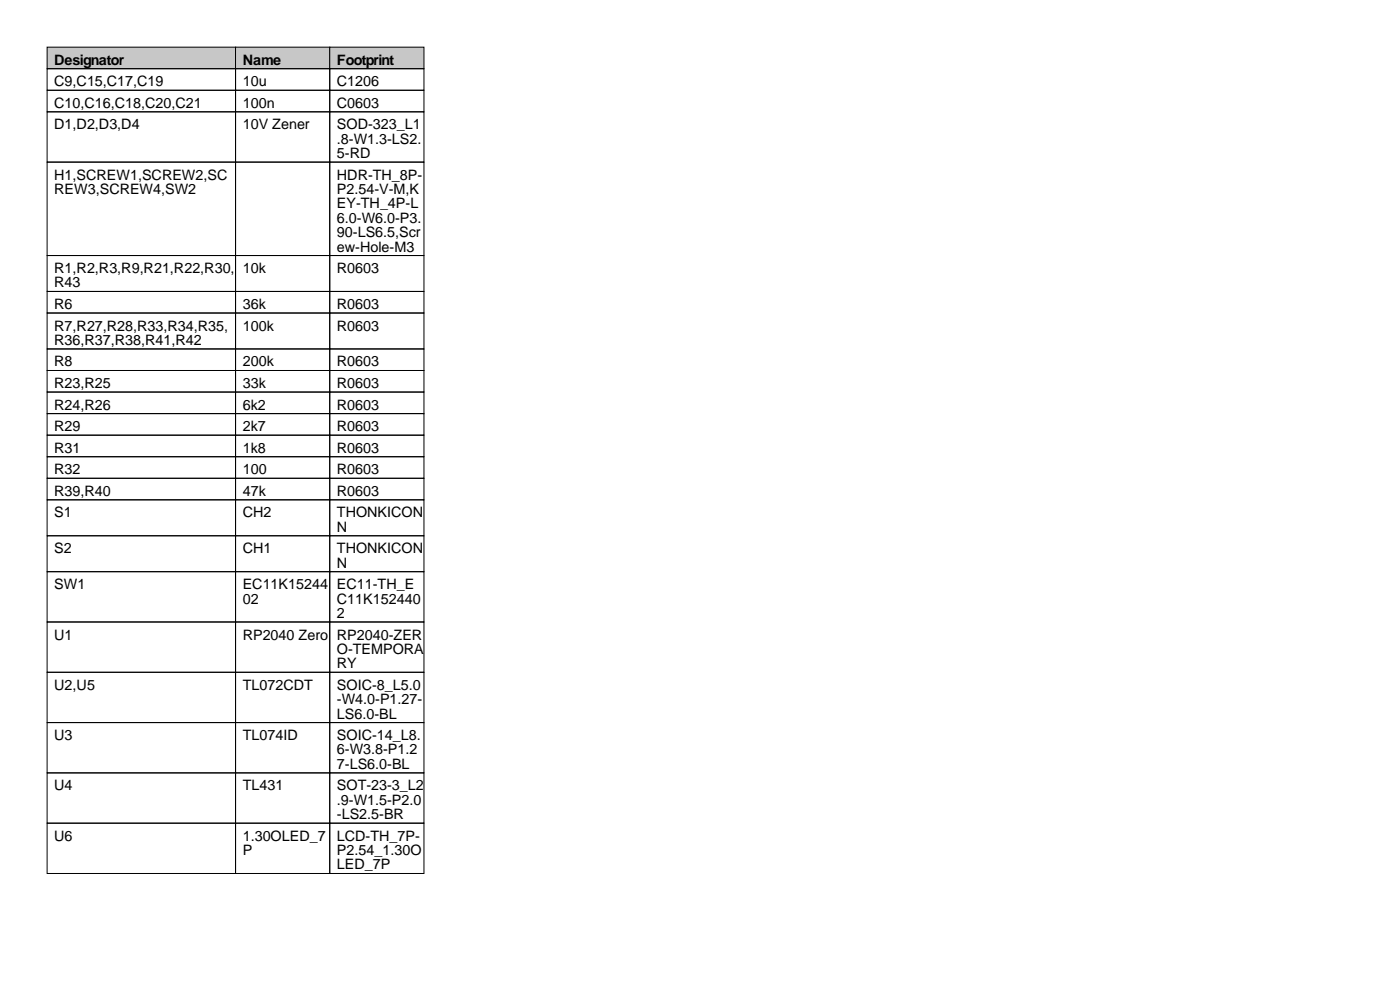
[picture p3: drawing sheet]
<svg xmlns="http://www.w3.org/2000/svg" width="297mm" height="210mm" viewBox="0 0 297 210" stroke-linecap="round" stroke-linejoin="round" font-family="sans-serif">
<defs><g id="words">
<g font-size="3">
<text x="11.5" y="13.7">Designator</text>
<text x="51.5" y="13.7">Name</text>
<text x="71.5" y="13.7">Footprint</text>
<text x="11.5" y="18.3">C9,C15,C17,C19</text>
<text x="11.5" y="22.9">C10,C16,C18,C20,C21</text>
<text x="51.5" y="18.3">10u</text>
<text x="51.5" y="22.9">100n</text>
<text x="71.5" y="18.3">C1206</text>
<text x="71.5" y="22.9">C0603</text>
<text x="11.5" y="27.4">D1,D2,D3,D4</text>
<text x="51.5" y="27.4">10V Zener</text>
<text x="71.5" y="27.4">SOD-323_L1</text>
<text x="71.5" y="30.5">.8-W1.3-LS2.</text>
<text x="71.5" y="33.5">5-RD</text>
<text x="11.5" y="38.1">H1,SCREW1,SCREW2,SC</text>
<text x="11.5" y="41.2">REW3,SCREW4,SW2</text>
<text x="71.5" y="38.1">HDR-TH_8P-</text>
<text x="71.5" y="41.2">P2.54-V-M,K</text>
<text x="71.5" y="44.2">EY-TH_4P-L</text>
<text x="71.5" y="47.2">6.0-W6.0-P3.</text>
<text x="71.5" y="50.3">90-LS6.5,Scr</text>
<text x="71.5" y="53.3">ew-Hole-M3</text>
<text x="11.5" y="57.9">R1,R2,R3,R9,R21,R22,R30,</text>
<text x="51.5" y="57.9">10k</text>
<text x="71.5" y="57.9">R0603</text>
<text x="11.5" y="61">R43</text>
<text x="11.5" y="65.5">R6</text>
<text x="51.5" y="65.5">36k</text>
<text x="71.5" y="65.5">R0603</text>
<text x="11.5" y="70.1">R7,R27,R28,R33,R34,R35,</text>
<text x="51.5" y="70.1">100k</text>
<text x="71.5" y="70.1">R0603</text>
<text x="11.5" y="73.2">R36,R37,R38,R41,R42</text>
<text x="11.5" y="77.7">R8</text>
<text x="51.5" y="77.7">200k</text>
<text x="71.5" y="77.7">R0603</text>
<text x="11.5" y="82.3">R23,R25</text>
<text x="51.5" y="82.3">33k</text>
<text x="71.5" y="82.3">R0603</text>
<text x="11.5" y="86.9">R24,R26</text>
<text x="51.5" y="86.9">6k2</text>
<text x="71.5" y="86.9">R0603</text>
<text x="11.5" y="91.4">R29</text>
<text x="51.5" y="91.4">2k7</text>
<text x="71.5" y="91.4">R0603</text>
<text x="11.5" y="96">R31</text>
<text x="11.5" y="100.6">R32</text>
<text x="51.5" y="96">1k8</text>
<text x="51.5" y="100.6">100</text>
<text x="71.5" y="96">R0603</text>
<text x="71.5" y="100.6">R0603</text>
<text x="11.5" y="105.2">R39,R40</text>
<text x="51.5" y="105.2">47k</text>
<text x="71.5" y="105.2">R0603</text>
<text x="11.5" y="109.7">S1</text>
<text x="51.5" y="109.7">CH2</text>
<text x="71.5" y="109.7">THONKICON</text>
<text x="71.5" y="112.8">N</text>
<text x="11.5" y="117.4">S2</text>
<text x="51.5" y="117.4">CH1</text>
<text x="71.5" y="117.4">THONKICON</text>
<text x="11.5" y="125">SW1</text>
<text x="51.5" y="125">EC11K15244</text>
<text x="71.5" y="120.4">N</text>
<text x="71.5" y="125">EC11-TH_E</text>
<text x="51.5" y="128">02</text>
<text x="71.5" y="128">C11K152440</text>
<text x="71.5" y="131.1">2</text>
<text x="11.5" y="135.6">U1</text>
<text x="51.5" y="135.6">RP2040 Zero</text>
<text x="71.5" y="135.6">RP2040-ZER</text>
<text x="71.5" y="138.7">O-TEMPORA</text>
<text x="71.5" y="141.7">RY</text>
<text x="11.5" y="146.3">U2,U5</text>
<text x="51.5" y="146.3">TL072CDT</text>
<text x="71.5" y="146.3">SOIC-8_L5.0</text>
<text x="71.5" y="149.4">-W4.0-P1.27-</text>
<text x="71.5" y="152.4">LS6.0-BL</text>
<text x="11.5" y="157">U3</text>
<text x="51.5" y="157">TL074ID</text>
<text x="71.5" y="157">SOIC-14_L8.</text>
<text x="71.5" y="160">6-W3.8-P1.2</text>
<text x="11.5" y="167.6">U4</text>
<text x="51.5" y="167.6">TL431</text>
<text x="71.5" y="163.1">7-LS6.0-BL</text>
<text x="71.5" y="167.6">SOT-23-3_L2</text>
<text x="71.5" y="170.7">.9-W1.5-P2.0</text>
<text x="71.5" y="173.7">-LS2.5-BR</text>
<text x="11.5" y="178.3">U6</text>
<text x="51.5" y="178.3">1.30OLED_7</text>
<text x="71.5" y="178.3">LCD-TH_7P-</text>
<text x="51.5" y="181.4">P</text>
<text x="71.5" y="181.4">P2.54_1.30O</text>
<text x="71.5" y="184.4">LED_7P</text>
</g>
</g></defs>
<g fill="#c7c7c7" stroke="#000" stroke-width=".21">
<path d="M10 10h40v4.6h-40z"/>
<path d="M50 10h20v4.6h-20z"/>
<path d="M70 10h20v4.6h-20z"/>
</g>
<g fill="none" stroke="#000" stroke-width=".21">
<path d="M10 14.6h40v4.5h-40zM10 19.1h40v4.6h-40zM50 14.6h20v4.5h-20zM50 19.1h20v4.6h-20zM70 14.6h20v4.5h-20zM70 19.1h20v4.6h-20zM10 23.7h40v10.7h-40zM10 34.4h40v19.8h-40zM50 23.7h20v10.7h-20zM50 34.4h20v19.8h-20zM70 23.7h20v10.7h-20zM70 34.4h20v19.8h-20z"/>
<path d="M10 54.2h40v7.6h-40zM50 54.2h20v7.6h-20zM70 54.2h20v7.6h-20zM10 61.8h40v4.6h-40zM10 66.4h40v7.6h-40zM10 74h40v4.6h-40zM10 78.6h40v4.6h-40zM50 61.8h20v4.6h-20zM50 66.4h20v7.6h-20zM50 74h20v4.6h-20zM50 78.6h20v4.6h-20zM70 61.8h20v4.6h-20z"/>
<path d="M70 66.4h20v7.6h-20zM70 74h20v4.6h-20zM70 78.6h20v4.6h-20zM10 83.2h40v4.5h-40zM10 87.7h40v4.6h-40zM10 92.3h40v4.6h-40zM10 96.9h40v4.5h-40zM50 83.2h20v4.5h-20zM50 87.7h20v4.6h-20zM50 92.3h20v4.6h-20zM50 96.9h20v4.5h-20zM70 83.2h20v4.5h-20z"/>
<path d="M70 87.7h20v4.6h-20zM70 92.3h20v4.6h-20zM70 96.9h20v4.5h-20zM10 101.4h40v4.6h-40zM10 106h40v7.6h-40zM10 113.6h40v7.7h-40zM50 101.4h20v4.6h-20zM50 106h20v7.6h-20zM50 113.6h20v7.7h-20zM70 101.4h20v4.6h-20zM70 106h20v7.6h-20zM70 113.6h20v7.7h-20z"/>
<path d="M10 121.3h40v10.6h-40zM10 131.9h40v10.7h-40zM50 121.3h20v10.6h-20zM50 131.9h20v10.7h-20zM70 121.3h20v10.6h-20zM70 131.9h20v10.7h-20zM10 142.6h40v10.7h-40zM10 153.3h40v10.6h-40zM50 142.6h20v10.7h-20zM50 153.3h20v10.6h-20zM70 142.6h20v10.7h-20zM70 153.3h20v10.6h-20z"/>
<path d="M10 163.9h40v10.7h-40zM10 174.6h40v10.7h-40zM50 163.9h20v10.7h-20zM50 174.6h20v10.7h-20zM70 163.9h20v10.7h-20zM70 174.6h20v10.7h-20z"/>
</g>
<use href="#words"/>
</svg>
